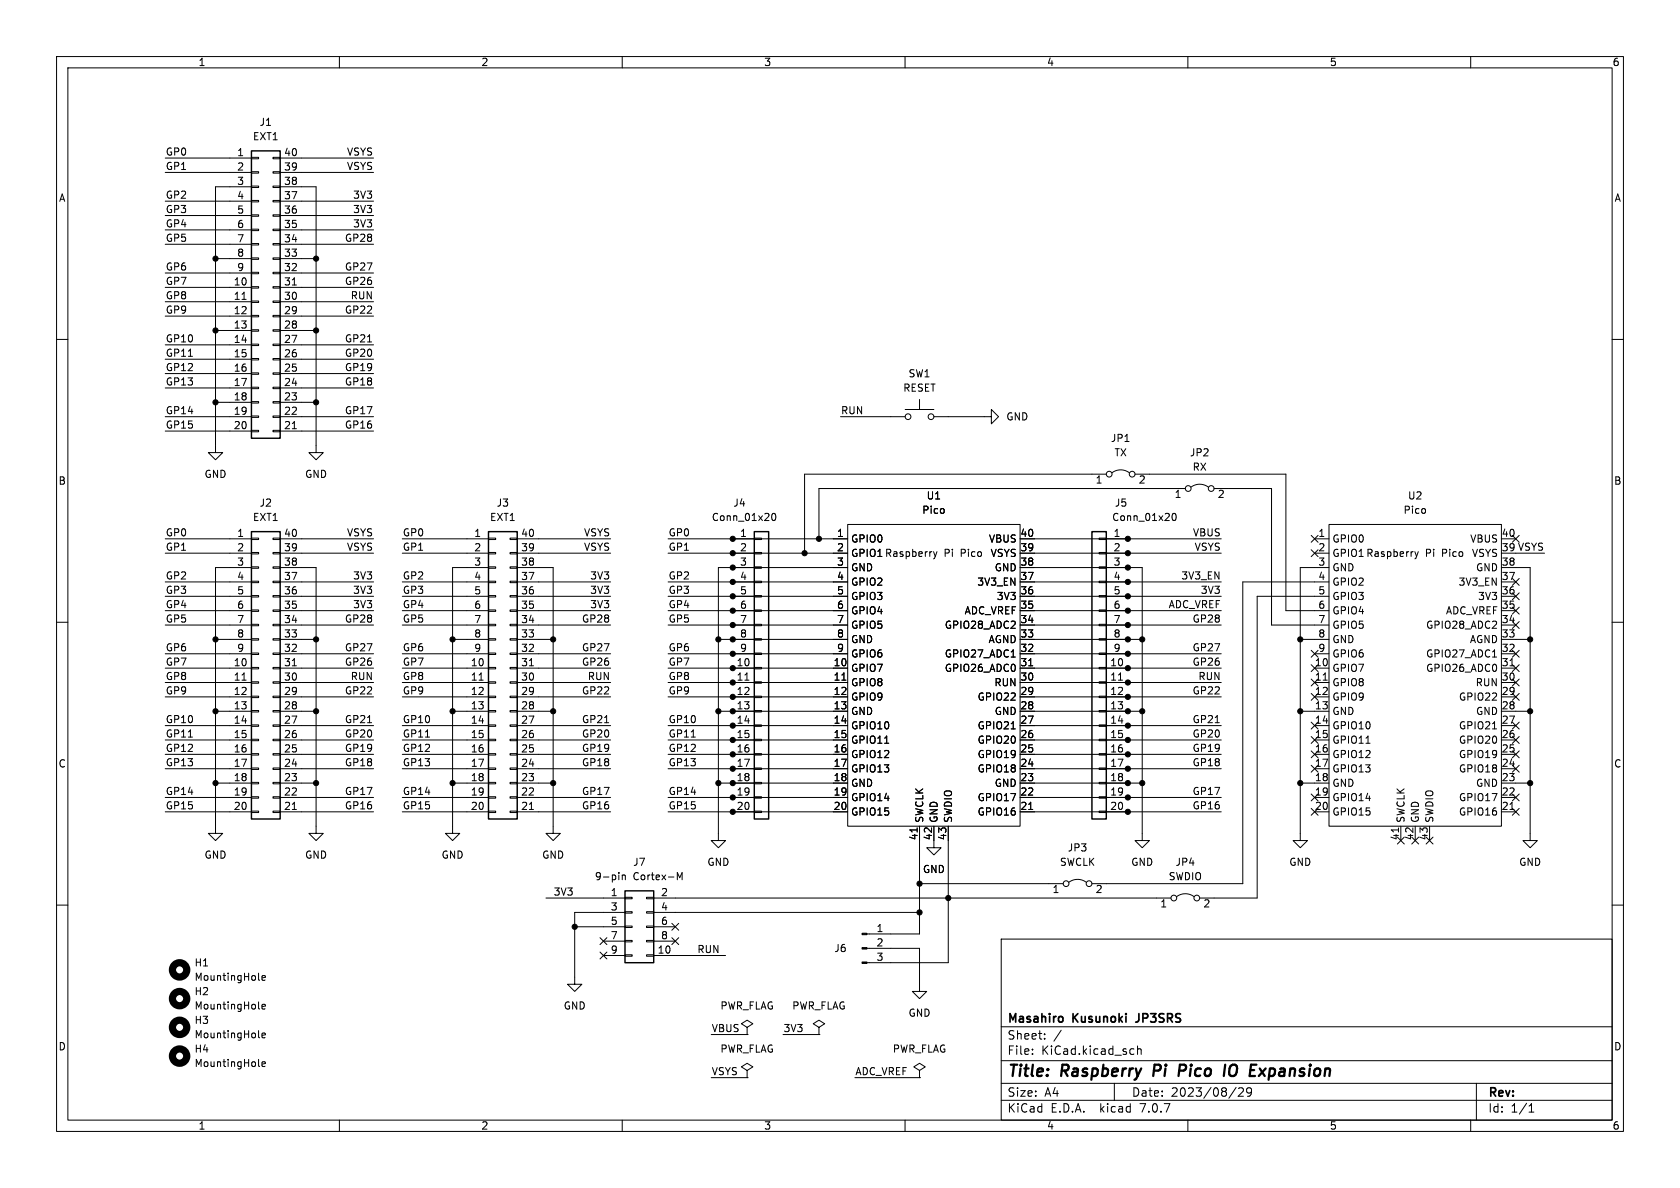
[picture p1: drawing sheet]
<svg xmlns="http://www.w3.org/2000/svg" width="297mm" height="210mm" viewBox="0 0 297 210" stroke-linecap="round" stroke-linejoin="round" font-family="sans-serif">
<defs><g id="words">
<g font-size="2.8">
<text x="178" y="190.9">Title:</text>
<text x="187.7" y="190.9">Raspberry</text>
<text x="204.7" y="190.9">Pi</text>
<text x="210" y="190.9">Pico</text>
<text x="218.8" y="190.9">IO</text>
<text x="224.2" y="190.9">Expansion</text>
</g>
<g font-size="2.1">
<text x="178" y="184">Sheet:</text>
<text x="178" y="181.2">Masahiro</text>
<text x="189.7" y="181.2">Kusunoki</text>
<text x="201.6" y="181.2">JP3SRS</text>
<text x="178" y="186.7">File:</text>
<text x="184.1" y="186.7">KiCad.kicad_sch</text>
<text x="178" y="196.9">KiCad</text>
<text x="178" y="194.1">Size:</text>
<text x="184.7" y="194.1">A4</text>
<text x="185.7" y="196.9">E.D.A.</text>
<text x="194.6" y="196.9">kicad</text>
<text x="200" y="194.1">Date:</text>
<text x="201.8" y="196.9">7.0.7</text>
<text x="207" y="194.1">2023/08/29</text>
<text x="263" y="194.3">Rev:</text>
<text x="263" y="196.9">Id:</text>
<text x="267.1" y="196.9">1/1</text>
</g>
<g font-size="1.8">
<text x="35" y="11.9">1</text>
<text x="85" y="11.9">2</text>
<text x="135" y="11.9">3</text>
<text x="185" y="11.9">4</text>
<text x="235" y="11.9">5</text>
<text x="285" y="11.9">6</text>
<text x="45.8" y="22.5">J1</text>
<text x="29.2" y="27.6">GP0</text>
<text x="41.8" y="27.7">1</text>
<text x="44.6" y="25">EXT1</text>
<text x="50.1" y="27.7">40</text>
<text x="61.2" y="27.6">VSYS</text>
<text x="10.3" y="35.9">A</text>
<text x="29.2" y="30.1">GP1</text>
<text x="29.2" y="35.2">GP2</text>
<text x="41.8" y="30.2">2</text>
<text x="41.8" y="32.8">3</text>
<text x="41.8" y="35.3">4</text>
<text x="50.1" y="35.3">37</text>
<text x="50.1" y="32.8">38</text>
<text x="50.1" y="30.2">39</text>
<text x="61.2" y="30.1">VSYS</text>
<text x="62.3" y="35.2">3V3</text>
<text x="285.3" y="35.9">A</text>
<text x="29.2" y="37.8">GP3</text>
<text x="29.2" y="40.3">GP4</text>
<text x="41.8" y="37.8">5</text>
<text x="41.8" y="40.4">6</text>
<text x="50.1" y="40.4">35</text>
<text x="50.1" y="37.8">36</text>
<text x="62.3" y="40.3">3V3</text>
<text x="62.3" y="37.8">3V3</text>
<text x="29.2" y="42.8">GP5</text>
<text x="29.2" y="47.9">GP6</text>
<text x="41.8" y="42.9">7</text>
<text x="41.8" y="45.5">8</text>
<text x="50.1" y="45.5">33</text>
<text x="50.1" y="42.9">34</text>
<text x="60.9" y="47.9">GP27</text>
<text x="60.9" y="42.8">GP28</text>
<text x="29.2" y="53">GP8</text>
<text x="29.2" y="50.5">GP7</text>
<text x="41.2" y="50.5">10</text>
<text x="41.2" y="53.1">11</text>
<text x="41.8" y="48">9</text>
<text x="50.1" y="53.1">30</text>
<text x="50.1" y="50.5">31</text>
<text x="50.1" y="48">32</text>
<text x="60.9" y="50.5">GP26</text>
<text x="61.9" y="53">RUN</text>
<text x="29.2" y="55.5">GP9</text>
<text x="41.2" y="55.6">12</text>
<text x="41.2" y="58.2">13</text>
<text x="50.1" y="58.2">28</text>
<text x="50.1" y="55.6">29</text>
<text x="60.9" y="55.5">GP22</text>
<text x="29.2" y="63.2">GP11</text>
<text x="29.2" y="65.7">GP12</text>
<text x="29.2" y="60.6">GP10</text>
<text x="41.2" y="60.7">14</text>
<text x="41.2" y="63.2">15</text>
<text x="41.2" y="65.8">16</text>
<text x="50.1" y="65.8">25</text>
<text x="50.1" y="63.2">26</text>
<text x="50.1" y="60.7">27</text>
<text x="60.9" y="63.2">GP20</text>
<text x="60.9" y="65.7">GP19</text>
<text x="60.9" y="60.6">GP21</text>
<text x="29.2" y="68.2">GP13</text>
<text x="41.2" y="68.3">17</text>
<text x="41.2" y="70.9">18</text>
<text x="50.1" y="70.9">23</text>
<text x="50.1" y="68.3">24</text>
<text x="60.9" y="68.2">GP18</text>
<text x="159.6" y="69.4">RESET</text>
<text x="160.5" y="66.9">SW1</text>
<text x="29.2" y="73.3">GP14</text>
<text x="29.2" y="75.9">GP15</text>
<text x="41.2" y="73.4">19</text>
<text x="41.2" y="75.9">20</text>
<text x="50.1" y="75.9">21</text>
<text x="50.1" y="73.4">22</text>
<text x="60.9" y="73.3">GP17</text>
<text x="60.9" y="75.9">GP16</text>
<text x="148.6" y="73.3">RUN</text>
<text x="177.8" y="74.5">GND</text>
<text x="196.3" y="78.3">JP1</text>
<text x="196.9" y="80.9">TX</text>
<text x="210.3" y="80.9">JP2</text>
<text x="210.7" y="83.4">RX</text>
<text x="10.3" y="85.9">B</text>
<text x="36.1" y="84.7">GND</text>
<text x="45.8" y="89.8">J2</text>
<text x="53.8" y="84.7">GND</text>
<text x="87.7" y="89.8">J3</text>
<text x="129.5" y="89.8">J4</text>
<text x="163.7" y="88.5">U1</text>
<text x="193.6" y="85.8">1</text>
<text x="197" y="89.8">J5</text>
<text x="201.2" y="85.8">2</text>
<text x="207.6" y="88.3">1</text>
<text x="215.2" y="88.3">2</text>
<text x="248.8" y="88.5">U2</text>
<text x="285.3" y="85.9">B</text>
<text x="29.2" y="94.9">GP0</text>
<text x="41.8" y="95">1</text>
<text x="44.6" y="92.3">EXT1</text>
<text x="50.1" y="95">40</text>
<text x="61.2" y="94.9">VSYS</text>
<text x="71.1" y="94.9">GP0</text>
<text x="83.7" y="95">1</text>
<text x="86.5" y="92.3">EXT1</text>
<text x="92" y="95">40</text>
<text x="103.2" y="94.9">VSYS</text>
<text x="118.1" y="94.9">GP0</text>
<text x="125.7" y="92.3">Conn_01x20</text>
<text x="130.7" y="95">1</text>
<text x="147.9" y="95">1</text>
<text x="162.9" y="91">Pico</text>
<text x="180.3" y="95">40</text>
<text x="196.5" y="92.3">Conn_01x20</text>
<text x="196.8" y="95">1</text>
<text x="210.8" y="94.9">VBUS</text>
<text x="233" y="95">1</text>
<text x="248" y="91">Pico</text>
<text x="265.4" y="95">40</text>
<text x="29.2" y="97.4">GP1</text>
<text x="41.8" y="97.5">2</text>
<text x="41.8" y="100.1">3</text>
<text x="50.1" y="100.1">38</text>
<text x="50.1" y="97.5">39</text>
<text x="61.2" y="97.4">VSYS</text>
<text x="71.1" y="97.4">GP1</text>
<text x="83.7" y="97.5">2</text>
<text x="83.7" y="100.1">3</text>
<text x="92" y="100.1">38</text>
<text x="92" y="97.5">39</text>
<text x="103.2" y="97.4">VSYS</text>
<text x="118.1" y="97.4">GP1</text>
<text x="130.7" y="97.5">2</text>
<text x="130.7" y="100.1">3</text>
<text x="147.9" y="97.5">2</text>
<text x="147.9" y="100.1">3</text>
<text x="150.4" y="96.1">GPIO0</text>
<text x="150.4" y="98.7">GPIO1 Raspberry</text>
<text x="150.4" y="101.2">GND</text>
<text x="150.4" y="98.7">GPIO1</text>
<text x="166.9" y="98.7">Pi</text>
<text x="170" y="98.7">Pico</text>
<text x="174.7" y="96.1">VBUS</text>
<text x="175" y="98.7">VSYS</text>
<text x="175.8" y="101.2">GND</text>
<text x="180.3" y="100.1">38</text>
<text x="180.3" y="97.5">39</text>
<text x="196.8" y="97.5">2</text>
<text x="196.8" y="100.1">3</text>
<text x="211.1" y="97.4">VSYS</text>
<text x="233" y="97.5">2</text>
<text x="233" y="100.1">3</text>
<text x="235.5" y="96.1">GPIO0</text>
<text x="235.5" y="98.7">GPIO1 Raspberry</text>
<text x="235.5" y="101.2">GND</text>
<text x="252" y="98.7">Pi</text>
<text x="255.1" y="98.7">Pico</text>
<text x="259.8" y="96.1">VBUS</text>
<text x="260.1" y="98.7">VSYS</text>
<text x="260.8" y="101.2">GND</text>
<text x="265.4" y="100.1">38</text>
<text x="265.4" y="97.5">39 VSYS</text>
<text x="29.2" y="107.6">GP4</text>
<text x="29.2" y="102.5">GP2</text>
<text x="29.2" y="105.1">GP3</text>
<text x="41.8" y="102.6">4</text>
<text x="41.8" y="105.2">5</text>
<text x="41.8" y="107.7">6</text>
<text x="50.1" y="107.7">35</text>
<text x="50.1" y="105.2">36</text>
<text x="50.1" y="102.6">37</text>
<text x="62.3" y="105.1">3V3</text>
<text x="62.3" y="102.5">3V3</text>
<text x="62.3" y="107.6">3V3</text>
<text x="71.1" y="102.5">GP2</text>
<text x="71.1" y="107.6">GP4</text>
<text x="71.1" y="105.1">GP3</text>
<text x="83.7" y="102.6">4</text>
<text x="83.7" y="105.2">5</text>
<text x="83.7" y="107.7">6</text>
<text x="92" y="107.7">35</text>
<text x="92" y="105.2">36</text>
<text x="92" y="102.6">37</text>
<text x="104.2" y="102.5">3V3</text>
<text x="104.2" y="105.1">3V3</text>
<text x="104.2" y="107.6">3V3</text>
<text x="118.1" y="102.5">GP2</text>
<text x="118.1" y="105.1">GP3</text>
<text x="118.1" y="107.6">GP4</text>
<text x="130.7" y="102.6">4</text>
<text x="130.7" y="105.2">5</text>
<text x="130.7" y="107.7">6</text>
<text x="147.9" y="102.6">4</text>
<text x="147.9" y="105.2">5</text>
<text x="147.9" y="107.7">6</text>
<text x="150.4" y="103.7">GPIO2</text>
<text x="150.4" y="106.3">GPIO3</text>
<text x="172.7" y="103.7">3V3_EN</text>
<text x="176.1" y="106.3">3V3</text>
<text x="180.3" y="107.7">35</text>
<text x="180.3" y="105.2">36</text>
<text x="180.3" y="102.6">37</text>
<text x="196.8" y="102.6">4</text>
<text x="196.8" y="105.2">5</text>
<text x="196.8" y="107.7">6</text>
<text x="206.5" y="107.6">ADC_VREF</text>
<text x="208.7" y="102.5">3V3_EN</text>
<text x="212.2" y="105.1">3V3</text>
<text x="233" y="102.6">4</text>
<text x="233" y="105.2">5</text>
<text x="233" y="107.7">6</text>
<text x="235.5" y="103.7">GPIO2</text>
<text x="235.5" y="106.3">GPIO3</text>
<text x="257.8" y="103.7">3V3_EN</text>
<text x="261.2" y="106.3">3V3</text>
<text x="265.4" y="107.7">35</text>
<text x="265.4" y="105.2">36</text>
<text x="265.4" y="102.6">37</text>
<text x="29.2" y="110.1">GP5</text>
<text x="41.8" y="110.2">7</text>
<text x="41.8" y="112.8">8</text>
<text x="50.1" y="112.8">33</text>
<text x="50.1" y="110.2">34</text>
<text x="60.9" y="110.1">GP28</text>
<text x="71.1" y="110.1">GP5</text>
<text x="83.7" y="110.2">7</text>
<text x="83.7" y="112.8">8</text>
<text x="92" y="112.8">33</text>
<text x="92" y="110.2">34</text>
<text x="102.8" y="110.1">GP28</text>
<text x="118.1" y="110.1">GP5</text>
<text x="130.7" y="110.2">7</text>
<text x="130.7" y="112.8">8</text>
<text x="147.9" y="110.2">7</text>
<text x="147.9" y="112.8">8</text>
<text x="150.4" y="108.8">GPIO4</text>
<text x="150.4" y="111.4">GPIO5</text>
<text x="150.4" y="113.9">GND</text>
<text x="166.9" y="111.4">GPIO28_ADC2</text>
<text x="170.4" y="108.8">ADC_VREF</text>
<text x="174.7" y="113.9">AGND</text>
<text x="180.3" y="112.8">33</text>
<text x="180.3" y="110.2">34</text>
<text x="196.8" y="110.2">7</text>
<text x="196.8" y="112.8">8</text>
<text x="210.7" y="110.1">GP28</text>
<text x="233" y="110.2">7</text>
<text x="233" y="112.8">8</text>
<text x="235.5" y="108.8">GPIO4</text>
<text x="235.5" y="111.4">GPIO5</text>
<text x="235.5" y="113.9">GND</text>
<text x="252" y="111.4">GPIO28_ADC2</text>
<text x="255.5" y="108.8">ADC_VREF</text>
<text x="259.8" y="113.9">AGND</text>
<text x="265.4" y="112.8">33</text>
<text x="265.4" y="110.2">34</text>
<text x="29.2" y="115.2">GP6</text>
<text x="29.2" y="117.8">GP7</text>
<text x="41.2" y="117.9">10</text>
<text x="41.8" y="115.3">9</text>
<text x="50.1" y="117.9">31</text>
<text x="50.1" y="115.3">32</text>
<text x="60.9" y="117.8">GP26</text>
<text x="60.9" y="115.2">GP27</text>
<text x="71.1" y="117.8">GP7</text>
<text x="71.1" y="115.2">GP6</text>
<text x="83.1" y="117.9">10</text>
<text x="83.7" y="115.3">9</text>
<text x="92" y="117.9">31</text>
<text x="92" y="115.3">32</text>
<text x="102.8" y="115.2">GP27</text>
<text x="102.8" y="117.8">GP26</text>
<text x="118.1" y="115.2">GP6</text>
<text x="118.1" y="117.8">GP7</text>
<text x="130.1" y="117.9">10</text>
<text x="130.7" y="115.3">9</text>
<text x="147.3" y="117.9">10</text>
<text x="147.9" y="115.3">9</text>
<text x="150.4" y="119">GPIO7</text>
<text x="150.4" y="116.4">GPIO6</text>
<text x="166.9" y="119">GPIO26_ADC0</text>
<text x="166.9" y="116.4">GPIO27_ADC1</text>
<text x="180.3" y="117.9">31</text>
<text x="180.3" y="115.3">32</text>
<text x="196.2" y="117.9">10</text>
<text x="196.8" y="115.3">9</text>
<text x="210.7" y="117.8">GP26</text>
<text x="210.7" y="115.2">GP27</text>
<text x="232.4" y="117.9">10</text>
<text x="233" y="115.3">9</text>
<text x="235.5" y="119">GPIO7</text>
<text x="235.5" y="116.4">GPIO6</text>
<text x="252" y="119">GPIO26_ADC0</text>
<text x="252" y="116.4">GPIO27_ADC1</text>
<text x="265.4" y="117.9">31</text>
<text x="265.4" y="115.3">32</text>
<text x="29.2" y="120.3">GP8</text>
<text x="29.2" y="122.8">GP9</text>
<text x="41.2" y="120.4">11</text>
<text x="41.2" y="122.9">12</text>
<text x="41.2" y="125.5">13</text>
<text x="50.1" y="125.5">28</text>
<text x="50.1" y="122.9">29</text>
<text x="50.1" y="120.4">30</text>
<text x="60.9" y="122.8">GP22</text>
<text x="61.9" y="120.3">RUN</text>
<text x="71.1" y="120.3">GP8</text>
<text x="71.1" y="122.8">GP9</text>
<text x="83.1" y="120.4">11</text>
<text x="83.1" y="122.9">12</text>
<text x="83.1" y="125.5">13</text>
<text x="92" y="125.5">28</text>
<text x="92" y="122.9">29</text>
<text x="92" y="120.4">30</text>
<text x="102.8" y="122.8">GP22</text>
<text x="103.8" y="120.3">RUN</text>
<text x="118.1" y="122.8">GP9</text>
<text x="118.1" y="120.3">GP8</text>
<text x="130.1" y="120.4">11</text>
<text x="130.1" y="122.9">12</text>
<text x="130.1" y="125.5">13</text>
<text x="147.3" y="120.4">11</text>
<text x="147.3" y="122.9">12</text>
<text x="147.3" y="125.5">13</text>
<text x="150.4" y="121.5">GPIO8</text>
<text x="150.4" y="124.1">GPIO9</text>
<text x="172.7" y="124.1">GPIO22</text>
<text x="175.7" y="121.5">RUN</text>
<text x="180.3" y="125.5">28</text>
<text x="180.3" y="122.9">29</text>
<text x="180.3" y="120.4">30</text>
<text x="196.2" y="120.4">11</text>
<text x="196.2" y="122.9">12</text>
<text x="196.2" y="125.5">13</text>
<text x="210.7" y="122.8">GP22</text>
<text x="211.8" y="120.3">RUN</text>
<text x="232.4" y="120.4">11</text>
<text x="232.4" y="122.9">12</text>
<text x="232.4" y="125.5">13</text>
<text x="235.5" y="121.5">GPIO8</text>
<text x="235.5" y="124.1">GPIO9</text>
<text x="257.8" y="124.1">GPIO22</text>
<text x="260.8" y="121.5">RUN</text>
<text x="265.4" y="125.5">28</text>
<text x="265.4" y="122.9">29</text>
<text x="265.4" y="120.4">30</text>
<text x="29.2" y="130.5">GP11</text>
<text x="29.2" y="127.9">GP10</text>
<text x="41.2" y="128">14</text>
<text x="41.2" y="130.6">15</text>
<text x="50.1" y="130.6">26</text>
<text x="50.1" y="128">27</text>
<text x="60.9" y="130.5">GP20</text>
<text x="60.9" y="127.9">GP21</text>
<text x="71.1" y="127.9">GP10</text>
<text x="71.1" y="130.5">GP11</text>
<text x="83.1" y="128">14</text>
<text x="83.1" y="130.6">15</text>
<text x="92" y="130.6">26</text>
<text x="92" y="128">27</text>
<text x="102.8" y="130.5">GP20</text>
<text x="102.8" y="127.9">GP21</text>
<text x="118.1" y="130.5">GP11</text>
<text x="118.1" y="127.9">GP10</text>
<text x="130.1" y="128">14</text>
<text x="130.1" y="130.6">15</text>
<text x="147.3" y="128">14</text>
<text x="147.3" y="130.6">15</text>
<text x="150.4" y="126.6">GND</text>
<text x="150.4" y="129.1">GPIO10</text>
<text x="150.4" y="131.7">GPIO11</text>
<text x="172.7" y="131.7">GPIO20</text>
<text x="172.7" y="129.1">GPIO21</text>
<text x="175.8" y="126.6">GND</text>
<text x="180.3" y="130.6">26</text>
<text x="180.3" y="128">27</text>
<text x="196.2" y="128">14</text>
<text x="196.2" y="130.6">15</text>
<text x="210.7" y="127.9">GP21</text>
<text x="210.7" y="130.5">GP20</text>
<text x="232.4" y="128">14</text>
<text x="232.4" y="130.6">15</text>
<text x="235.5" y="126.6">GND</text>
<text x="235.5" y="129.1">GPIO10</text>
<text x="235.5" y="131.7">GPIO11</text>
<text x="257.8" y="131.7">GPIO20</text>
<text x="257.8" y="129.1">GPIO21</text>
<text x="260.8" y="126.6">GND</text>
<text x="265.4" y="130.6">26</text>
<text x="265.4" y="128">27</text>
<text x="10.3" y="135.9">C</text>
<text x="29.2" y="135.5">GP13</text>
<text x="29.2" y="133">GP12</text>
<text x="41.2" y="133.1">16</text>
<text x="41.2" y="135.6">17</text>
<text x="50.1" y="135.6">24</text>
<text x="50.1" y="133.1">25</text>
<text x="60.9" y="133">GP19</text>
<text x="60.9" y="135.5">GP18</text>
<text x="71.1" y="133">GP12</text>
<text x="71.1" y="135.5">GP13</text>
<text x="83.1" y="133.1">16</text>
<text x="83.1" y="135.6">17</text>
<text x="92" y="135.6">24</text>
<text x="92" y="133.1">25</text>
<text x="102.8" y="135.5">GP18</text>
<text x="102.8" y="133">GP19</text>
<text x="118.1" y="135.5">GP13</text>
<text x="118.1" y="133">GP12</text>
<text x="130.1" y="133.1">16</text>
<text x="130.1" y="135.6">17</text>
<text x="147.3" y="133.1">16</text>
<text x="147.3" y="135.6">17</text>
<text x="150.4" y="134.2">GPIO12</text>
<text x="150.4" y="136.8">GPIO13</text>
<text x="172.7" y="136.8">GPIO18</text>
<text x="172.7" y="134.2">GPIO19</text>
<text x="180.3" y="135.6">24</text>
<text x="180.3" y="133.1">25</text>
<text x="196.2" y="133.1">16</text>
<text x="196.2" y="135.6">17</text>
<text x="210.7" y="135.5">GP18</text>
<text x="210.7" y="133">GP19</text>
<text x="232.4" y="133.1">16</text>
<text x="232.4" y="135.6">17</text>
<text x="235.5" y="134.2">GPIO12</text>
<text x="235.5" y="136.8">GPIO13</text>
<text x="257.8" y="136.8">GPIO18</text>
<text x="257.8" y="134.2">GPIO19</text>
<text x="265.4" y="135.6">24</text>
<text x="265.4" y="133.1">25</text>
<text x="285.3" y="135.9">C</text>
<text x="29.2" y="143.2">GP15</text>
<text x="29.2" y="140.6">GP14</text>
<text x="41.2" y="138.2">18</text>
<text x="41.2" y="140.7">19</text>
<text x="41.2" y="143.3">20</text>
<text x="50.1" y="143.3">21</text>
<text x="50.1" y="140.7">22</text>
<text x="50.1" y="138.2">23</text>
<text x="60.9" y="140.6">GP17</text>
<text x="60.9" y="143.2">GP16</text>
<text x="71.1" y="140.6">GP14</text>
<text x="71.1" y="143.2">GP15</text>
<text x="83.1" y="138.2">18</text>
<text x="83.1" y="140.7">19</text>
<text x="83.1" y="143.3">20</text>
<text x="92" y="143.3">21</text>
<text x="92" y="140.7">22</text>
<text x="92" y="138.2">23</text>
<text x="102.8" y="140.6">GP17</text>
<text x="102.8" y="143.2">GP16</text>
<text x="118.1" y="140.6">GP14</text>
<text x="118.1" y="143.2">GP15</text>
<text x="130.1" y="138.2">18</text>
<text x="130.1" y="140.7">19</text>
<text x="130.1" y="143.3">20</text>
<text x="147.3" y="138.2">18</text>
<text x="147.3" y="140.7">19</text>
<text x="147.3" y="143.3">20</text>
<text x="150.4" y="139.3">GND</text>
<text x="150.4" y="141.8">GPIO14</text>
<text x="172.7" y="141.8">GPIO17</text>
<text x="175.8" y="139.3">GND</text>
<text x="180.3" y="143.3">21</text>
<text x="180.3" y="140.7">22</text>
<text x="180.3" y="138.2">23</text>
<text x="196.2" y="138.2">18</text>
<text x="196.2" y="140.7">19</text>
<text x="196.2" y="143.3">20</text>
<text x="210.7" y="140.6">GP17</text>
<text x="210.7" y="143.2">GP16</text>
<text x="232.4" y="138.2">18</text>
<text x="232.4" y="140.7">19</text>
<text x="232.4" y="143.3">20</text>
<text x="235.5" y="139.3">GND</text>
<text x="235.5" y="141.8">GPIO14</text>
<text x="257.8" y="141.8">GPIO17</text>
<text x="260.8" y="139.3">GND</text>
<text x="265.4" y="143.3">21</text>
<text x="265.4" y="140.7">22</text>
<text x="265.4" y="138.2">23</text>
<text x="150.4" y="144.4">GPIO15</text>
<text x="162.3" y="148.6" transform="rotate(-90 162.3 148.6)">41</text>
<text x="163.4" y="145.5" transform="rotate(-90 163.4 145.5)">SWCLK</text>
<text x="164.8" y="148.6" transform="rotate(-90 164.8 148.6)">42</text>
<text x="166" y="145.5" transform="rotate(-90 166 145.5)">GND</text>
<text x="167.4" y="148.6" transform="rotate(-90 167.4 148.6)">43</text>
<text x="168.5" y="145.5" transform="rotate(-90 168.5 145.5)">SWDIO</text>
<text x="172.7" y="144.4">GPIO16</text>
<text x="235.5" y="144.4">GPIO15</text>
<text x="247.4" y="148.6" transform="rotate(-90 247.4 148.6)">41</text>
<text x="248.5" y="145.5" transform="rotate(-90 248.5 145.5)">SWCLK</text>
<text x="249.9" y="148.6" transform="rotate(-90 249.9 148.6)">42</text>
<text x="251.1" y="145.5" transform="rotate(-90 251.1 145.5)">GND</text>
<text x="252.5" y="148.6" transform="rotate(-90 252.5 148.6)">43</text>
<text x="253.6" y="145.5" transform="rotate(-90 253.6 145.5)">SWDIO</text>
<text x="257.8" y="144.4">GPIO16</text>
<text x="36.1" y="152">GND</text>
<text x="53.8" y="152">GND</text>
<text x="78" y="152">GND</text>
<text x="95.8" y="152">GND</text>
<text x="105.1" y="155.8">9-pin</text>
<text x="111.8" y="153.3">J7</text>
<text x="111.9" y="155.8">Cortex-M</text>
<text x="125" y="153.3">GND</text>
<text x="163.1" y="154.5">GND</text>
<text x="187.3" y="153.3">SWCLK</text>
<text x="188.7" y="150.7">JP3</text>
<text x="199.9" y="153.3">GND</text>
<text x="206.5" y="155.8">SWDIO</text>
<text x="207.7" y="153.3">JP4</text>
<text x="227.8" y="153.3">GND</text>
<text x="268.5" y="153.3">GND</text>
<text x="97.8" y="158.4">3V3</text>
<text x="107.9" y="158.5">1</text>
<text x="107.9" y="161">3</text>
<text x="116.8" y="158.5">2</text>
<text x="116.8" y="161">4</text>
<text x="186" y="158.2">1</text>
<text x="193.6" y="158.2">2</text>
<text x="205" y="160.7">1</text>
<text x="212.7" y="160.7">2</text>
<text x="107.9" y="163.6">5</text>
<text x="107.9" y="166.1">7</text>
<text x="116.8" y="163.6">6</text>
<text x="116.8" y="166.1">8</text>
<text x="154.9" y="164.8">1</text>
<text x="154.9" y="167.4">2</text>
<text x="34.3" y="171">H1</text>
<text x="34.3" y="173.6">MountingHole</text>
<text x="107.9" y="168.7">9</text>
<text x="116.2" y="168.7">10</text>
<text x="123.2" y="168.6">RUN</text>
<text x="147.4" y="168.5">J6</text>
<text x="154.9" y="169.9">3</text>
<text x="34.3" y="176.1">H2</text>
<text x="34.3" y="178.7">MountingHole</text>
<text x="99.6" y="178.7">GND</text>
<text x="127.3" y="178.7">PWR_FLAG</text>
<text x="140" y="178.7">PWR_FLAG</text>
<text x="160.5" y="179.9">GND</text>
<text x="10.3" y="185.9">D</text>
<text x="34.3" y="181.2">H3</text>
<text x="34.3" y="183.7">MountingHole</text>
<text x="125.7" y="182.5">VBUS</text>
<text x="138.4" y="182.5">3V3</text>
<text x="285.3" y="185.9">D</text>
<text x="34.3" y="186.3">H4</text>
<text x="34.3" y="188.8">MountingHole</text>
<text x="125.7" y="190.2">VSYS</text>
<text x="127.3" y="186.3">PWR_FLAG</text>
<text x="151.1" y="190.2">ADC_VREF</text>
<text x="157.7" y="186.3">PWR_FLAG</text>
<text x="35" y="199.9">1</text>
<text x="85" y="199.9">2</text>
<text x="135" y="199.9">3</text>
<text x="185" y="199.9">4</text>
<text x="235" y="199.9">5</text>
<text x="285" y="199.9">6</text>
</g>
</g></defs>
<g fill="none" stroke="#000" stroke-width=".18">
<path d="M10 10h277v190h-277zM12 12h273v186h-273zM60 10v2M110 10v2M160 10v2M210 10v2M260 10v2M29.2 27.9h15.2M29.2 30.5h15.2M29.2 38.1h15.2M29.2 35.6h15.2M44.4 38h1.3v.2h-1.3z"/>
<path d="M44.4 35.4h1.3v.3h-1.3zM44.4 32.9h1.3v.2h-1.3zM44.4 30.4h1.3v.2h-1.3zM44.4 27.8h1.3v.3h-1.3zM44.4 33h-6.3v47h1.3l-1.3 1.3-1.3-1.3h1.3M48.3 38h1.2v.2h-1.2zM48.3 35.4h1.2v.3h-1.2zM48.3 32.9h1.2v.2h-1.2zM48.3 30.4h1.2v.2h-1.2zM48.3 27.8h1.2v.3h-1.2zM49.5 33h6.4v47h1.2l-1.2 1.3-1.3-1.3h1.3M49.5 27.9h16.5"/>
<path d="M49.5 30.5h16.5M49.5 38.1h16.5M49.5 35.6h16.5M10 60h2M29.2 50.8h15.2M29.2 53.3h15.2M29.2 55.9h15.2M29.2 48.3h15.2M29.2 43.2h15.2M29.2 40.6h15.2M38.1 58.4h6.3M38.1 45.7h6.3"/>
<path d="M42.8 52.9h.7M44.4 58.3h1.3v.2h-1.3zM44.4 55.8h1.3v.2h-1.3zM44.4 53.2h1.3v.3h-1.3zM44.4 50.7h1.3v.2h-1.3zM44.4 48.1h1.3v.3h-1.3zM44.4 45.6h1.3v.2h-1.3zM44.4 43.1h1.3v.2h-1.3zM44.4 40.5h1.3v.3h-1.3zM48.3 58.3h1.2v.2h-1.2zM48.3 55.8h1.2v.2h-1.2zM48.3 53.2h1.2v.3h-1.2z"/>
<path d="M48.3 50.7h1.2v.2h-1.2zM48.3 48.1h1.2v.3h-1.2zM48.3 45.6h1.2v.2h-1.2zM48.3 43.1h1.2v.2h-1.2zM48.3 40.5h1.2v.3h-1.2zM49.5 50.8h16.5M49.5 53.3h16.5M49.5 55.9h16.5M49.5 58.4h6.4M49.5 48.3h16.5M49.5 45.7h6.4M49.5 43.2h16.5"/>
<path d="M49.5 40.6h16.5M51.7 50.4h.7M285 60h2M29.2 73.7h15.2M29.2 61h15.2M29.2 63.5h15.2M29.2 66h15.2M29.2 68.6h15.2M29.2 76.2h15.2M33.3 63h.7M38.1 71.1h6.3M44.4 76.1h1.3v.2h-1.3z"/>
<path d="M44.4 73.5h1.3v.3h-1.3zM44.4 71h1.3v.2h-1.3zM44.4 68.5h1.3v.2h-1.3zM44.4 65.9h1.3v.3h-1.3zM44.4 63.4h1.3v.2h-1.3zM44.4 60.8h1.3v.3h-1.3zM48.3 76.1h1.2v.2h-1.2zM48.3 73.5h1.2v.3h-1.2zM48.3 71h1.2v.2h-1.2zM48.3 68.5h1.2v.2h-1.2zM48.3 65.9h1.2v.3h-1.2zM48.3 63.4h1.2v.2h-1.2z"/>
<path d="M48.3 60.8h1.2v.3h-1.2zM49.5 73.7h16.5M49.5 61h16.5M49.5 63.5h16.5M49.5 66h16.5M49.5 68.6h16.5M49.5 71.1h6.4M49.5 76.2h16.5M51.7 75.8h.7M65 60.4h.7M148.6 73.7h11.4M160 72.4h5.1"/>
<path d="M162.6 70.6v1.8M165.1 73.7h10.2v-1.3l1.2 1.3-1.2 1.2v-1.2M29.2 95.3h15.2M29.2 97.8h15.2M44.4 97.7h1.3v.2h-1.3zM44.4 95.1h1.3v.3h-1.3zM48.3 97.7h1.2v.2h-1.2zM48.3 95.1h1.2v.3h-1.2zM49.5 95.3h16.5M49.5 97.8h16.5M71.1 95.3h15.3M71.1 97.8h15.3"/>
<path d="M86.4 97.7h1.2v.2h-1.2zM86.4 95.1h1.2v.3h-1.2zM90.2 97.7h1.2v.2h-1.2zM90.2 95.1h1.2v.3h-1.2zM91.4 95.3h16.5M91.4 97.8h16.5M118.1 95.3h31.8M118.1 97.8h31.8M133.3 97.7h1.3v.2h-1.3zM133.3 95.1h1.3v.3h-1.3zM136.5 90.9l.2-.2a.68 .68 0 0 1 .5 .7 .68 .68 0 0 1-.5 .6l-.2-.1-.1-.4zM149.9 92.7h30.4v53.4h-30.4z"/>
<path d="M165 97.5l.3 .9M165.3 98.4l-.3 .4M165.6 97.5l-.3 .9M180.3 95.3h35.6M180.3 97.8h35.6M194.3 97.7h1.3v.2h-1.3zM194.3 95.1h1.3v.3h-1.3zM195.6 83.8h-53.4v14M196.6 83.6a2.54 2.54 0 0 1 3 0M200.7 83.8h26.6v24.2h7.6M207.3 90.9l.2-.2a.68 .68 0 0 1 .4 .7 .68 .68 0 0 1-.4 .6l-.2-.1-.1-.4zM209.5 86.4h-64.7v8.9"/>
<path d="M210.6 86.1a2.54 2.54 0 0 1 3 0M214.6 86.4h10.2v24.1h10.1M231.8 97.2l1.2 1.2M231.8 94.6l1.2 1.3M232.4 95.3h2.5M232.4 97.8h2.5M233 97.2l-1.2 1.2M233 94.6l-1.2 1.3M234.9 92.7h30.5v53.4h-30.5zM250.1 97.5l.3 .9M250.4 98.4l-.3 .4M250.7 97.5l-.3 .9"/>
<path d="M265.4 95.3h2.6M267.4 94.6l1.2 1.3M268 97.8h5M268.6 94.6l-1.2 1.3M10 110h2M29.2 118.1h15.2M29.2 102.9h15.2M29.2 105.4h15.2M29.2 108h15.2M29.2 110.5h15.2M29.2 115.6h15.2M38.1 113h6.3"/>
<path d="M44.4 118h1.3v.2h-1.3zM44.4 115.4h1.3v.3h-1.3zM44.4 112.9h1.3v.3h-1.3zM44.4 110.4h1.3v.2h-1.3zM44.4 107.8h1.3v.3h-1.3zM44.4 105.3h1.3v.2h-1.3zM44.4 102.7h1.3v.3h-1.3zM44.4 100.2h1.3v.3h-1.3zM44.4 100.3h-6.3v47h1.3l-1.3 1.3-1.3-1.3h1.3M48.3 118h1.2v.2h-1.2zM48.3 115.4h1.2v.3h-1.2zM48.3 112.9h1.2v.3h-1.2z"/>
<path d="M48.3 110.4h1.2v.2h-1.2zM48.3 107.8h1.2v.3h-1.2zM48.3 105.3h1.2v.2h-1.2zM48.3 102.7h1.2v.3h-1.2zM48.3 100.2h1.2v.3h-1.2zM49.5 100.3h6.4v47h1.2l-1.2 1.3-1.3-1.3h1.3M49.5 118.1h16.5M49.5 102.9h16.5M49.5 105.4h16.5M49.5 108h16.5M49.5 110.5h16.5M49.5 113h6.4"/>
<path d="M49.5 115.6h16.5M51.7 117.7h.7M71.1 118.1h15.3M71.1 102.9h15.3M71.1 105.4h15.3M71.1 108h15.3M71.1 110.5h15.3M71.1 115.6h15.3M80 113h6.4M86.4 118h1.2v.2h-1.2zM86.4 115.4h1.2v.3h-1.2zM86.4 112.9h1.2v.3h-1.2z"/>
<path d="M86.4 110.4h1.2v.2h-1.2zM86.4 107.8h1.2v.3h-1.2zM86.4 105.3h1.2v.2h-1.2zM86.4 102.7h1.2v.3h-1.2zM86.4 100.2h1.2v.3h-1.2zM86.4 100.3h-6.4v47h1.3l-1.3 1.3-1.3-1.3h1.3M90.2 118h1.2v.2h-1.2zM90.2 115.4h1.2v.3h-1.2zM90.2 112.9h1.2v.3h-1.2zM90.2 110.4h1.2v.2h-1.2zM90.2 107.8h1.2v.3h-1.2zM90.2 105.3h1.2v.2h-1.2z"/>
<path d="M90.2 102.7h1.2v.3h-1.2zM90.2 100.2h1.2v.3h-1.2zM91.4 100.3h6.4v47h1.3l-1.3 1.3-1.3-1.3h1.3M91.4 118.1h16.5M91.4 102.9h16.5M91.4 105.4h16.5M91.4 108h16.5M91.4 110.5h16.5M91.4 113h6.4M91.4 115.6h16.5M93.6 117.7h.7M118.1 118.1h31.8"/>
<path d="M118.1 102.9h31.8M118.1 105.4h31.8M118.1 108h31.8M118.1 110.5h31.8M118.1 115.6h31.8M127 113h22.9M133.3 118h1.3v.2h-1.3zM133.3 115.4h1.3v.3h-1.3zM133.3 112.9h1.3v.3h-1.3zM133.3 110.4h1.3v.2h-1.3zM133.3 107.8h1.3v.3h-1.3zM133.3 105.3h1.3v.2h-1.3z"/>
<path d="M133.3 102.7h1.3v.3h-1.3zM133.3 100.2h1.3v.3h-1.3zM149.9 100.3h-22.9v48.3h1.3l-1.3 1.3-1.3-1.3h1.3M178.8 116.1h.7M180.3 100.3h21.6v48.3h1.3l-1.3 1.3-1.2-1.3h1.2M180.3 118.1h35.6M180.3 102.9h35.6M180.3 105.4h35.6M180.3 108h35.6M180.3 110.5h35.6M180.3 113h21.6M180.3 115.6h35.6"/>
<path d="M181.9 117.7h.7M194.3 118h1.3v.2h-1.3zM194.3 115.4h1.3v.3h-1.3zM194.3 112.9h1.3v.3h-1.3zM194.3 110.4h1.3v.2h-1.3zM194.3 107.8h1.3v.3h-1.3zM194.3 105.3h1.3v.2h-1.3zM194.3 102.7h1.3v.3h-1.3zM194.3 100.2h1.3v.3h-1.3zM229.9 113h5M231.8 117.5l1.2 1.2M231.8 115l1.2 1.2"/>
<path d="M232.4 118.1h2.5M232.4 115.6h2.5M233 117.5l-1.2 1.2M233 115l-1.2 1.2M234.9 100.3h-5v48.3h1.2l-1.2 1.3-1.3-1.3h1.3M234.9 102.9h-15.2v53.3h-26.7M234.9 105.4h-12.7v53.4h-10.1M263.9 116.1h.7M265.4 100.3h5.1v48.3h1.3l-1.3 1.3-1.3-1.3h1.3M265.4 118.1h2.6M265.4 102.9h2.6M265.4 105.4h2.6"/>
<path d="M265.4 108h2.6M265.4 110.5h2.6M265.4 113h5.1M265.4 115.6h2.6M266.9 117.7h.8M267.4 104.8l1.2 1.2M267.4 117.5l1.2 1.2M267.4 109.9l1.2 1.2M267.4 115l1.2 1.2M267.4 102.3l1.2 1.2M267.4 107.3l1.2 1.3M268.6 104.8l-1.2 1.2"/>
<path d="M268.6 117.5l-1.2 1.2M268.6 109.9l-1.2 1.2M268.6 107.3l-1.2 1.3M268.6 115l-1.2 1.2M268.6 102.3l-1.2 1.2M285 110h2M29.2 120.7h15.2M29.2 123.2h15.2M29.2 128.3h15.2M29.2 130.8h15.2M29.2 133.4h15.2M29.2 135.9h15.2"/>
<path d="M33.3 130.3h.7M38.1 125.7h6.3M38.1 138.4h6.3M42.8 120.2h.7M44.4 138.3h1.3v.3h-1.3zM44.4 135.8h1.3v.2h-1.3zM44.4 133.2h1.3v.3h-1.3zM44.4 130.7h1.3v.2h-1.3zM44.4 128.1h1.3v.3h-1.3zM44.4 125.6h1.3v.3h-1.3zM44.4 123.1h1.3v.2h-1.3zM44.4 120.5h1.3v.3h-1.3z"/>
<path d="M48.3 138.3h1.2v.3h-1.2zM48.3 135.8h1.2v.2h-1.2zM48.3 133.2h1.2v.3h-1.2zM48.3 130.7h1.2v.2h-1.2zM48.3 128.1h1.2v.3h-1.2zM48.3 125.6h1.2v.3h-1.2zM48.3 123.1h1.2v.2h-1.2zM48.3 120.5h1.2v.3h-1.2zM49.5 120.7h16.5M49.5 123.2h16.5M49.5 125.7h6.4M49.5 128.3h16.5"/>
<path d="M49.5 130.8h16.5M49.5 133.4h16.5M49.5 135.9h16.5M49.5 138.4h6.4M65 127.8h.7M71.1 120.7h15.3M71.1 123.2h15.3M71.1 128.3h15.3M71.1 130.8h15.3M71.1 133.4h15.3M71.1 135.9h15.3M75.2 130.3h.7"/>
<path d="M80 125.7h6.4M80 138.4h6.4M84.7 120.2h.7M86.4 138.3h1.2v.3h-1.2zM86.4 135.8h1.2v.2h-1.2zM86.4 133.2h1.2v.3h-1.2zM86.4 130.7h1.2v.2h-1.2zM86.4 128.1h1.2v.3h-1.2zM86.4 125.6h1.2v.3h-1.2zM86.4 123.1h1.2v.2h-1.2zM86.4 120.5h1.2v.3h-1.2zM90.2 138.3h1.2v.3h-1.2z"/>
<path d="M90.2 135.8h1.2v.2h-1.2zM90.2 133.2h1.2v.3h-1.2zM90.2 130.7h1.2v.2h-1.2zM90.2 128.1h1.2v.3h-1.2zM90.2 125.6h1.2v.3h-1.2zM90.2 123.1h1.2v.2h-1.2zM90.2 120.5h1.2v.3h-1.2zM91.4 120.7h16.5M91.4 123.2h16.5M91.4 125.7h6.4M91.4 128.3h16.5M91.4 130.8h16.5"/>
<path d="M91.4 133.4h16.5M91.4 135.9h16.5M91.4 138.4h6.4M106.9 127.8h.7M118.1 120.7h31.8M118.1 123.2h31.8M118.1 128.3h31.8M118.1 130.8h31.8M118.1 133.4h31.8M118.1 135.9h31.8M122.2 130.3h.7M127 125.7h22.9"/>
<path d="M127 138.4h22.9M131.7 120.2h.7M133.3 138.3h1.3v.3h-1.3zM133.3 135.8h1.3v.2h-1.3zM133.3 133.2h1.3v.3h-1.3zM133.3 130.7h1.3v.2h-1.3zM133.3 128.1h1.3v.3h-1.3zM133.3 125.6h1.3v.3h-1.3zM133.3 123.1h1.3v.2h-1.3zM133.3 120.5h1.3v.3h-1.3zM148.8 120.2h.8M156.4 131.4h.7"/>
<path d="M178.8 128.8h.7M180.3 120.7h35.6M180.3 123.2h35.6M180.3 125.7h21.6M180.3 128.3h35.6M180.3 130.8h35.6M180.3 133.4h35.6M180.3 135.9h35.6M180.3 138.4h21.6M194.3 138.3h1.3v.3h-1.3zM194.3 135.8h1.3v.2h-1.3zM194.3 133.2h1.3v.3h-1.3z"/>
<path d="M194.3 130.7h1.3v.2h-1.3zM194.3 128.1h1.3v.3h-1.3zM194.3 125.6h1.3v.3h-1.3zM194.3 123.1h1.3v.2h-1.3zM194.3 120.5h1.3v.3h-1.3zM197.7 120.2h.8M214.8 127.8h.8M229.9 125.7h5M229.9 138.4h5M231.8 130.2l1.2 1.2M231.8 122.6l1.2 1.2M231.8 132.7l1.2 1.3"/>
<path d="M231.8 120l1.2 1.3M231.8 135.3l1.2 1.2M231.8 127.7l1.2 1.2M232.4 120.7h2.5M232.4 123.2h2.5M232.4 128.3h2.5M232.4 130.8h2.5M232.4 133.4h2.5M232.4 135.9h2.5M233 130.2l-1.2 1.2M233 122.6l-1.2 1.2M233 132.7l-1.2 1.3"/>
<path d="M233 120l-1.2 1.3M233 135.3l-1.2 1.2M233 127.7l-1.2 1.2M233.9 120.2h.7M241.5 131.4h.7M263.9 128.8h.7M265.4 120.7h2.6M265.4 123.2h2.6M265.4 125.7h5.1M265.4 128.3h2.6M265.4 130.8h2.6M265.4 133.4h2.6"/>
<path d="M265.4 135.9h2.6M265.4 138.4h5.1M267.4 122.6l1.2 1.2M267.4 120l1.2 1.3M267.4 132.7l1.2 1.3M267.4 130.2l1.2 1.2M267.4 135.3l1.2 1.2M267.4 127.7l1.2 1.2M268.6 122.6l-1.2 1.2M268.6 120l-1.2 1.3M268.6 127.7l-1.2 1.2M268.6 132.7l-1.2 1.3"/>
<path d="M268.6 130.2l-1.2 1.2M268.6 135.3l-1.2 1.2M10 160h2M29.2 141h15.2M29.2 143.5h15.2M44.4 143.4h1.3v.2h-1.3zM44.4 140.8h1.3v.3h-1.3zM48.3 143.4h1.2v.2h-1.2zM48.3 140.8h1.2v.3h-1.2zM49.5 141h16.5M49.5 143.5h16.5M51.7 143.1h.7"/>
<path d="M71.1 141h15.3M71.1 143.5h15.3M86.4 143.4h1.2v.2h-1.2zM86.4 140.8h1.2v.3h-1.2zM90.2 143.4h1.2v.2h-1.2zM90.2 140.8h1.2v.3h-1.2zM91.4 141h16.5M91.4 143.5h16.5M93.6 143.1h.7M96.5 158.8h14M110 154.7v.8M110 154.8l.2-.1h.3l.1 .8"/>
<path d="M110.5 158.6h1.3v.3h-1.3zM114.3 158.6h1.3v.3h-1.3zM115.6 158.8h91.4M118.1 141h31.8M118.1 143.5h31.8M119.7 155.5v-1.3l.5 1 .4-1v1.3M133.3 143.4h1.3v.2h-1.3zM133.3 140.8h1.3v.3h-1.3zM162.1 146.4v.7M162.6 156.2h25.4M162.6 146.1v19h-9.3M165.1 146.1v3.8h1.3l-1.3 1.2-1.3-1.2h1.3"/>
<path d="M167.6 146.1v24.1h-14.3M180.3 141h35.6M180.3 143.5h35.6M181.9 143.1h.7M189 156a2.54 2.54 0 0 1 3 0M194.3 143.4h1.3v.2h-1.3zM194.3 140.8h1.3v.3h-1.3zM208 158.5a2.54 2.54 0 0 1 3.1 0M231.8 140.4l1.2 1.2M231.8 142.9l1.2 1.2M232.4 141h2.5M232.4 143.5h2.5"/>
<path d="M233 140.4l-1.2 1.2M233 142.9l-1.2 1.2M247 148l1.3 1.2M247.2 146.4v.7M247.6 146.1v2.5M248.3 148l-1.3 1.2M249.6 148l1.2 1.2M250.2 146.1v2.5M250.8 148l-1.2 1.2M252.1 148l1.2 1.2M252.7 146.1v2.5M253.3 148l-1.2 1.2"/>
<path d="M265.4 141h2.6M265.4 143.5h2.6M266.9 143.1h.8M267.4 140.4l1.2 1.2M267.4 142.9l1.2 1.2M268.6 140.4l-1.2 1.2M268.6 142.9l-1.2 1.2M285 160h2M45.7 173.1l.2 .2M45.7 178.2l.2 .2M46.3 172.9l.6-.1v-.3h-.4l-.2 .1 .1 .6h.5M46.3 178l.6-.2v-.2l-.4-.1-.2 .2 .1 .6h.5"/>
<path d="M101.6 163.8h8.9M106.1 168.3l1.2 1.2M106.1 165.8l1.2 1.2M106.7 168.9h3.8M106.7 166.4h3.8M107.3 168.3l-1.2 1.2M107.3 165.8l-1.2 1.2M110.5 168.8h1.3v.2h-1.3zM110.5 166.2h1.3v.3h-1.3zM110.5 163.7h1.3v.3h-1.3zM110.5 161.2h1.3v.2h-1.3zM110.5 161.3h-8.9v12.7h1.3l-1.3 1.3-1.3-1.3h1.3"/>
<path d="M114.3 168.8h1.3v.2h-1.3zM114.3 166.2h1.3v.3h-1.3zM114.3 163.7h1.3v.3h-1.3zM114.3 161.2h1.3v.2h-1.3zM115.6 168.9h12.7M115.6 161.3h47M115.6 163.8h3.8M115.6 166.4h3.8M118.8 165.8l1.2 1.2M118.8 163.2l1.2 1.2M120 165.8l-1.2 1.2M120 163.2l-1.2 1.2"/>
<path d="M153.3 167.6h9.3v7.7h1.2l-1.2 1.2-1.3-1.2h1.3M177 166h108v32h-108zM45.7 188.4l.2 .1M45.7 183.3l.2 .2M46.3 188.1l.6-.1v-.2l-.4-.1-.2 .2 .1 .6h.5M46.3 183l.6-.1v-.2l-.4-.1-.2 .2 .1 .6h.5M60 198v2M110 198v2M125.7 182.9h6.4M125.7 190.5h6.4M132.1 181.6l1-.6-1-.7-1 .7 1 .6v1.3M132.1 182.9h.1"/>
<path d="M132.1 189.2l1-.6-1-.6-1 .6 1 .6v1.3M132.1 190.5h.1M138.4 182.9h6.4M144.8 181.6l1-.6-1-.7-1 .7 1 .6v1.3M144.8 182.9h.1M151.1 190.5h11.5M160 198v2M162.6 189.2l1-.6-1-.6-1.1 .6 1.1 .6v1.3M162.6 190.5h.1M177 194.5h108M177 191.5h108M177 187.5h108"/>
<path d="M177 181.5h108M182.5 186.3v.1M182.5 185.5v.1M184.7 183.6v.1M184.7 182.8v.1M187.6 182.1l-1.3 2M197 191.5v3M200 185.4l.5 .1M200.5 186.3l-.5 .1M201.1 185.5l.2-.1 .4 .1v.9M201.1 184.9v1.5M210 198v2"/>
<path d="M218.5 192.2l-1.3 2M219 192.4l.5-.1 .2 .1 .1 .3-.9 1.1h.9M221.2 192.9l-.2 .3h-.5l-.1-.3 .1-.5 .5-.1 .2 .1a.99 .99 0 0 1-.4 1.4h-.3M260 198v2M261 191.5v6.5M270.3 196.6h.9M270.3 195.5l.4-.4v1.5"/>
<circle cx="160.5" cy="73.7" r=".51"/>
<circle cx="164.6" cy="73.7" r=".51"/>
<circle cx="196.1" cy="83.8" r=".51"/>
<circle cx="200.2" cy="83.8" r=".51"/>
<circle cx="210.1" cy="86.4" r=".51"/>
<circle cx="214.1" cy="86.4" r=".51"/>
<circle cx="188.5" cy="156.2" r=".51"/>
<circle cx="192.5" cy="156.2" r=".51"/>
<circle cx="207.5" cy="158.8" r=".51"/>
<circle cx="211.6" cy="158.8" r=".51"/>
</g>
<path d="M204.1 188.2l-.2 2M209.4 188.2h-.8l-.3 2M209.4 189.2l-.9 .1M218.3 188.2a.77 .77 0 0 0-.9 .7l-.1 1 .4 .3h.4M222.7 188.9l.9 1.3M223.8 188.9l-1.3 1.3" fill="none" stroke="#000" stroke-width=".4"/>
<path d="M187.8 179.8l.1 .2v.4l-.1 .2M200.8 180.7h.1" fill="none" stroke="#000" stroke-width=".3"/>
<g fill="#000" stroke="#000" stroke-width=".18">
<path d="M152.4 170.1h.9v.2h-.9zM152.4 167.5h.9v.3h-.9zM152.4 165h.9v.2h-.9z"/>
<circle cx="38.1" cy="58.4" r=".46"/>
<circle cx="38.1" cy="45.7" r=".46"/>
<circle cx="55.9" cy="58.4" r=".46"/>
<circle cx="55.9" cy="45.7" r=".46"/>
<circle cx="38.1" cy="71.1" r=".46"/>
<circle cx="55.9" cy="71.1" r=".46"/>
<circle cx="129.5" cy="95.3" r=".46"/>
<circle cx="129.5" cy="97.8" r=".46"/>
<circle cx="142.2" cy="97.8" r=".46"/>
<circle cx="144.8" cy="95.3" r=".46"/>
<circle cx="199.4" cy="97.8" r=".46"/>
<circle cx="199.4" cy="95.3" r=".46"/>
<circle cx="38.1" cy="113" r=".46"/>
<circle cx="55.9" cy="113" r=".46"/>
<circle cx="80" cy="113" r=".46"/>
<circle cx="97.8" cy="113" r=".46"/>
<circle cx="127" cy="113" r=".46"/>
<circle cx="129.5" cy="115.6" r=".46"/>
<circle cx="129.5" cy="108" r=".46"/>
<circle cx="129.5" cy="102.9" r=".46"/>
<circle cx="129.5" cy="100.3" r=".46"/>
<circle cx="129.5" cy="110.5" r=".46"/>
<circle cx="129.5" cy="105.4" r=".46"/>
<circle cx="129.5" cy="113" r=".46"/>
<circle cx="129.5" cy="118.1" r=".46"/>
<circle cx="199.4" cy="113" r=".46"/>
<circle cx="199.4" cy="115.6" r=".46"/>
<circle cx="199.4" cy="118.1" r=".46"/>
<circle cx="199.4" cy="105.4" r=".46"/>
<circle cx="199.4" cy="110.5" r=".46"/>
<circle cx="199.4" cy="102.9" r=".46"/>
<circle cx="199.4" cy="100.3" r=".46"/>
<circle cx="199.4" cy="108" r=".46"/>
<circle cx="201.9" cy="113" r=".46"/>
<circle cx="229.9" cy="113" r=".46"/>
<circle cx="270.5" cy="113" r=".46"/>
<circle cx="38.1" cy="138.4" r=".46"/>
<circle cx="38.1" cy="125.7" r=".46"/>
<circle cx="55.9" cy="138.4" r=".46"/>
<circle cx="55.9" cy="125.7" r=".46"/>
<circle cx="80" cy="138.4" r=".46"/>
<circle cx="80" cy="125.7" r=".46"/>
<circle cx="97.8" cy="138.4" r=".46"/>
<circle cx="97.8" cy="125.7" r=".46"/>
<circle cx="127" cy="138.4" r=".46"/>
<circle cx="127" cy="125.7" r=".46"/>
<circle cx="129.5" cy="138.4" r=".46"/>
<circle cx="129.5" cy="125.7" r=".46"/>
<circle cx="129.5" cy="123.2" r=".46"/>
<circle cx="129.5" cy="120.7" r=".46"/>
<circle cx="129.5" cy="135.9" r=".46"/>
<circle cx="129.5" cy="130.8" r=".46"/>
<circle cx="129.5" cy="128.3" r=".46"/>
<circle cx="129.5" cy="133.4" r=".46"/>
<circle cx="199.4" cy="130.8" r=".46"/>
<circle cx="199.4" cy="135.9" r=".46"/>
<circle cx="199.4" cy="133.4" r=".46"/>
<circle cx="199.4" cy="123.2" r=".46"/>
<circle cx="199.4" cy="120.7" r=".46"/>
<circle cx="199.4" cy="138.4" r=".46"/>
<circle cx="199.4" cy="128.3" r=".46"/>
<circle cx="199.4" cy="125.7" r=".46"/>
<circle cx="201.9" cy="138.4" r=".46"/>
<circle cx="201.9" cy="125.7" r=".46"/>
<circle cx="229.9" cy="138.4" r=".46"/>
<circle cx="229.9" cy="125.7" r=".46"/>
<circle cx="270.5" cy="125.7" r=".46"/>
<circle cx="270.5" cy="138.4" r=".46"/>
<circle cx="129.5" cy="141" r=".46"/>
<circle cx="129.5" cy="143.5" r=".46"/>
<circle cx="162.6" cy="156.2" r=".46"/>
<circle cx="167.6" cy="158.8" r=".46"/>
<circle cx="199.4" cy="143.5" r=".46"/>
<circle cx="199.4" cy="141" r=".46"/>
<circle cx="101.6" cy="163.8" r=".46"/>
<circle cx="162.6" cy="161.3" r=".46"/>
</g>
<g fill="none" stroke="#000" stroke-width="1.3">
<circle cx="31.7" cy="176.5" r="1.27"/>
<circle cx="31.7" cy="171.4" r="1.27"/>
<circle cx="31.7" cy="186.7" r="1.27"/>
<circle cx="31.7" cy="181.6" r="1.27"/>
</g>
<path d="M44.4 26.7h5.1v50.8h-5.1zM44.4 94h5.1v50.8h-5.1zM86.4 94h5v50.8h-5zM133.3 94h2.6v50.8h-2.6zM193 94h2.6v50.8h-2.6zM110.5 157.5h5.1v12.7h-5.1z" fill="none" stroke="#000" stroke-width=".25"/>
<use href="#words"/>
</svg>
